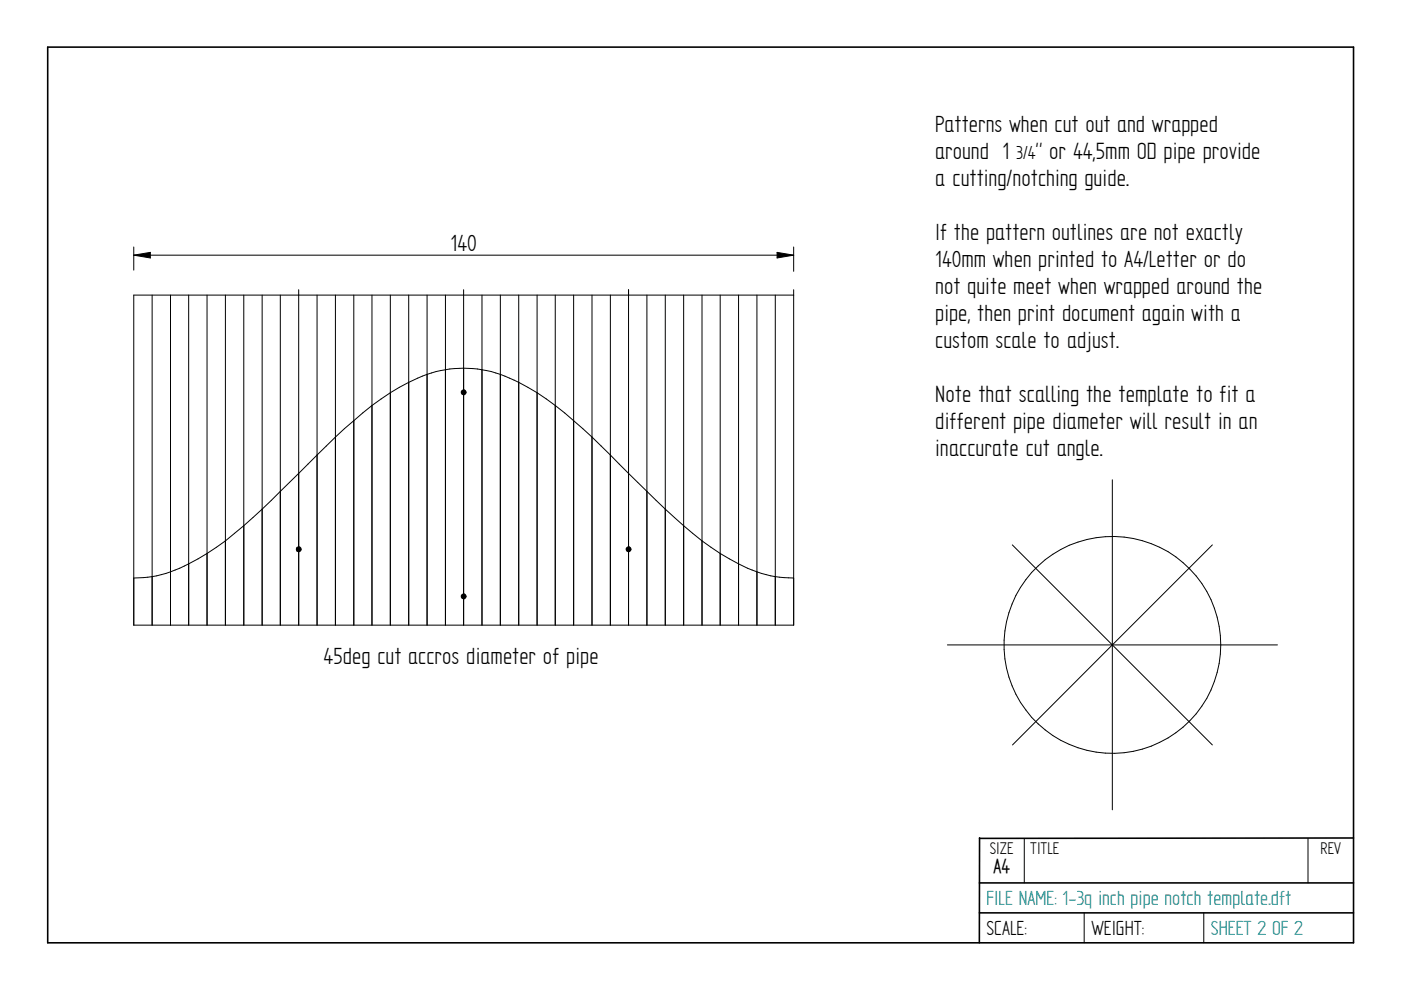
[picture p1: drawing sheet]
<svg xmlns="http://www.w3.org/2000/svg" width="297mm" height="210mm" viewBox="0 0 297 210" stroke-linecap="round" stroke-linejoin="round" font-family="sans-serif">
<defs><g id="words">
<g font-size="5.7">
<text x="219.6" y="33.7">&quot; or 44,5mm OD pipe provide</text>
<text x="198.3" y="39.4">a cutting/notching guide.</text>
<text x="198.3" y="85.3">Note that scalling the template to fit a</text>
<text x="198.3" y="91">different pipe diameter will result in an</text>
<text x="198.3" y="96.8">inaccurate cut angle.</text>
</g>
<g font-size="5.6">
<text x="198.3" y="27.9">Patterns when cut out and wrapped</text>
<text x="198.3" y="33.7">around 1</text>
<text x="95.5" y="53.2">140</text>
<text x="198.3" y="50.9">If the pattern outlines are not exactly</text>
<text x="198.3" y="56.6">140mm when printed to A4/Letter or do</text>
<text x="198.3" y="62.3">not quite meet when wrapped around the</text>
<text x="198.3" y="68">pipe, then print document again with a</text>
<text x="198.3" y="73.7">custom scale to adjust.</text>
<text x="68.6" y="140.8">45deg cut accros diameter of pipe</text>
</g>
<g font-size="4.9" fill="#008080">
<text x="209.2" y="191.9">FILE NAME: 1-3q inch pipe notch template.dft</text>
<text x="256.7" y="198.2">SHEET 2 OF 2</text>
</g>
<g font-size="4.9">
<text x="209.2" y="198.2">SCALE:</text>
<text x="231.4" y="198.2">WEIGHT:</text>
</g>
<text font-size="4.8" x="210.6" y="185.2">A4</text>
<text font-size="4.5" x="215.4" y="33.7">3/4</text>
<g font-size="4.1">
<text x="209.8" y="181">SIZE</text>
<text x="218.4" y="181">TITLE</text>
<text x="280" y="181">REV</text>
</g>
</g></defs>
<path d="M10.1 10h276.9v189.9h-276.9zM207.7 177.6l-.1 22.3M287 177.7l-79.3 .1M207.6 187.2h79.4M207.6 193.5h79.4" fill="none" stroke="#000" stroke-width=".34"/>
<g fill="none" stroke="#000" stroke-width=".21">
<path d="M28.4 52.4v4.9M28.4 54.1l3.5-.6v1.2zM28.4 54.1h139.9M164.8 53.5l3.5 .6-3.5 .6zM168.3 52.4v5.1M32.3 62.6v69.9M36.1 62.6v69.9M40 62.6v69.9M43.9 62.6v69.9M47.8 62.6v69.9M51.7 62.6v69.9M55.6 62.6v69.9"/>
<path d="M59.4 62.6v69.9M63.3 61.4v71.1M67.2 62.6v69.9M71.1 62.6v69.9M75 62.6v69.9M78.9 62.6v69.9M82.8 62.6v69.9M86.7 62.6v69.9M90.5 62.6v69.9M94.4 62.6v69.9M98.3 61.4v71.1M102.2 62.6v69.9"/>
<path d="M106.1 62.6v69.9M110 62.6v69.9M113.9 62.6v69.9M117.7 62.6v69.9M121.6 62.6v69.9M125.5 62.6v69.9M129.4 62.6v69.9M133.3 61.4v71.1M137.2 62.6v69.9M141.1 62.6v69.9M144.9 62.6v69.9M148.8 62.6v69.9"/>
<path d="M152.7 62.6v69.9M156.6 62.6v69.9M160.5 62.6v69.9M164.4 62.6v69.9M168.3 61.4v71.1h-139.9v-69.9h139.9M214.6 115.5l42.4 42.4M235.8 101.7v70M257 115.5l-42.3 42.4M28.4 122.6a25.4 25.4 0 0 0 13.6-4.1 65.6 65.6 0 0 0 13.6-10.6l7.7-7.5a140.6 140.6 0 0 1 15.6-14.4 37.4 37.4 0 0 1 14.5-7.4 25 25 0 0 1 18.5 3.5 70 70 0 0 1 13.6 10.6 547.6 547.6 0 0 0 19.4 18.8 48.4 48.4 0 0 0 16.6 10.1l2.9 .7 3.9 .3M200.9 136.7h69.9M217.2 177.8v9.4M277.3 177.8v9.4"/>
<path d="M229.9 193.5v6.4M255.2 193.5v6.4"/>
<circle cx="235.8" cy="136.7" r="23"/>
</g>
<g fill="#000">
<path d="M28.4 54.1l3.5-.6v1.2zM164.8 53.5l3.5 .6-3.5 .6z"/>
<path d="M98 82.8l.3-.1v1a.5 .5 0 0 1-.5-.4 .5 .5 0 0 1 .2-.5z" fill-rule="evenodd"/>
<path d="M98.3 82.7a.51 .51 0 0 1 .5 .5 .51 .51 0 0 1-.5 .5z" fill-rule="evenodd"/>
<path d="M62.9 116.2l.4-.2v1a.51 .51 0 0 1-.4-.8z" fill-rule="evenodd"/>
<path d="M63.3 116a.51 .51 0 0 1 .5 .5 .51 .51 0 0 1-.5 .5z" fill-rule="evenodd"/>
<path d="M133.3 116a.51 .51 0 0 1 .5 .5 .51 .51 0 0 1-.5 .5z" fill-rule="evenodd"/>
<path d="M132.8 116.2l.5-.2v1a.51 .51 0 0 1-.5-.8z" fill-rule="evenodd"/>
<path d="M97.9 126.2l.4-.3v1.1a.51 .51 0 0 1-.4-.8z" fill-rule="evenodd"/>
<path d="M98.3 125.9a.51 .51 0 0 1 .5 .5 .51 .51 0 0 1-.5 .6z" fill-rule="evenodd"/>
</g>
<g fill="none" stroke="#000" stroke-width=".25">
<circle cx="98.3" cy="83.2" r=".5"/>
<circle cx="63.3" cy="116.5" r=".51"/>
<circle cx="133.3" cy="116.5" r=".5"/>
<circle cx="98.3" cy="126.5" r=".49"/>
</g>
<use href="#words"/>
</svg>
